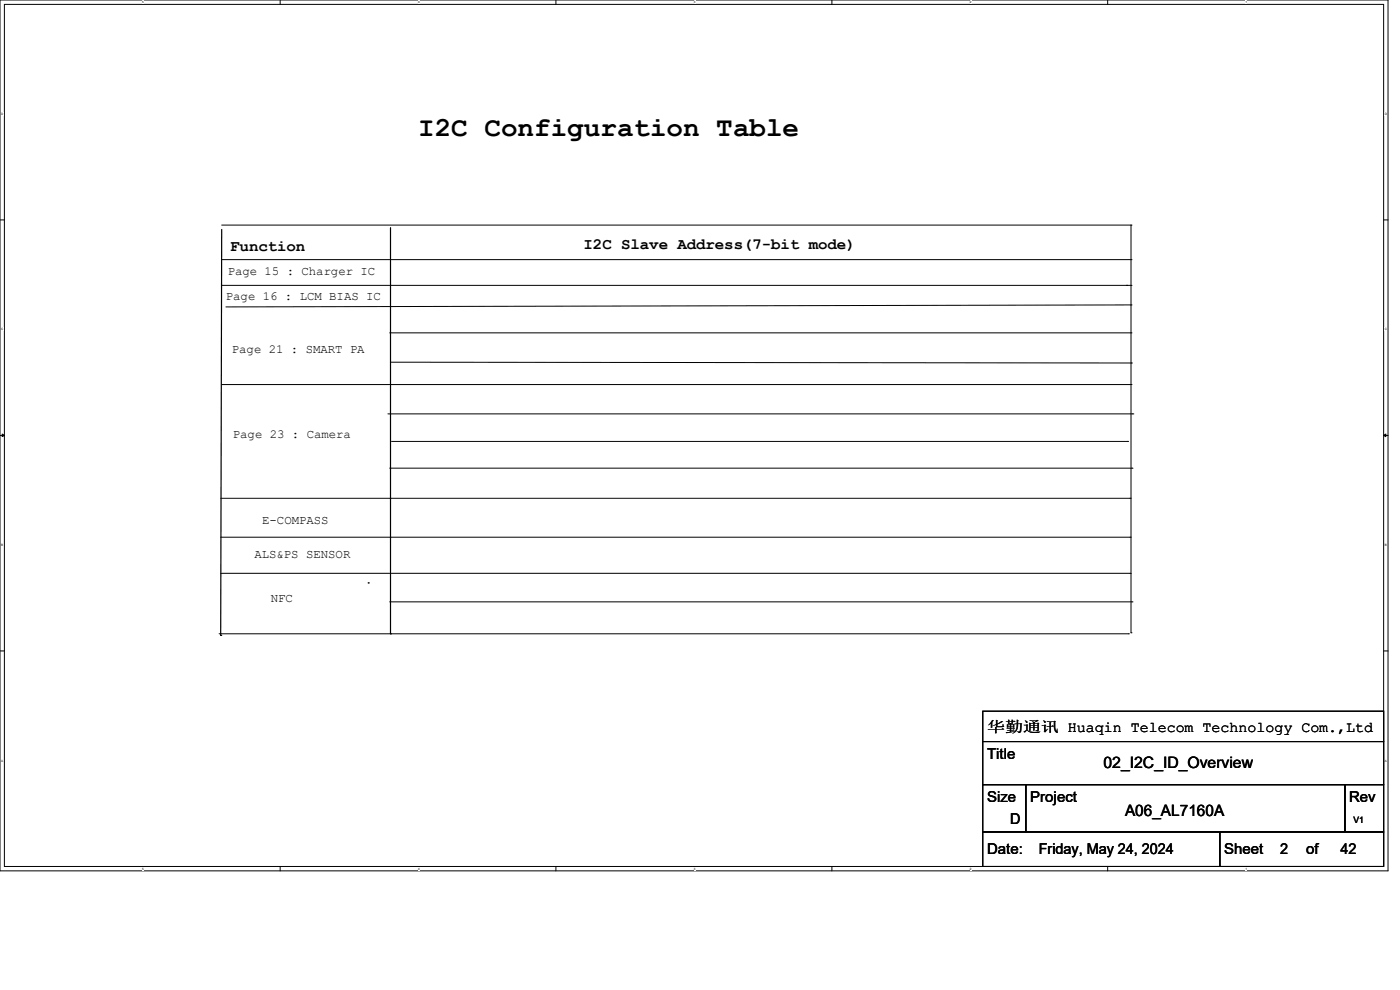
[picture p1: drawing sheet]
<svg xmlns="http://www.w3.org/2000/svg" width="297mm" height="210mm" viewBox="0 0 297 210" stroke-linecap="round" stroke-linejoin="round" font-family="sans-serif">
<defs><g id="words">
<text font-size="5.8" x="88.7" y="28.9">I2C Configuration Table</text>
<g font-size="3.3">
<text x="48.9" y="53.3">Function</text>
<text x="123.8" y="52.8">I2C Slave Address(7-bit mode)</text>
<text x="234.1" y="163">02_I2C_ID_Overview</text>
<text x="238.7" y="173.1">A06_AL7160A</text>
</g>
<g font-size="3.2">
<text x="209.4" y="155.2">华勤通讯 Huaqin Telecom Technology Com.,Ltd</text>
<text x="209.4" y="161">Title</text>
<text x="209.4" y="170.2">Size</text>
<text x="218.6" y="170.2">Project</text>
<text x="286.2" y="170.2">Rev</text>
<text x="214.3" y="174.8">D</text>
<text x="209.4" y="181.1">Date:</text>
<text x="220.4" y="181.1">Friday, May 24, 2024</text>
<text x="259.7" y="181.1">Sheet</text>
<text x="271.6" y="181.1">2</text>
<text x="277.1" y="181.1">of</text>
<text x="284.4" y="181.1">42</text>
</g>
<g font-size="2.6">
<text x="48.3" y="58.3">Page 15 : Charger IC</text>
<text x="47.9" y="63.6">Page 16 : LCM BIAS IC</text>
<text x="49.2" y="74.9">Page 21 : SMART PA</text>
<text x="49.4" y="92.8">Page 23 : Camera</text>
<text x="55.6" y="111.1">E-COMPASS</text>
<text x="54" y="118.4">ALS&amp;PS SENSOR</text>
<text x="57.4" y="127.8">NFC</text>
</g>
<text font-size="1.9" x="287.2" y="174.5">V1</text>
<g font-size=".6">
<text x="30.2" y=".7">5</text>
<text x="88.7" y=".7">4</text>
<text x="147.2" y=".7">3</text>
<text x="205.7" y=".7">2</text>
<text x="264.2" y=".7">1</text>
<text x=".3" y="24.4">D</text>
<text x="293.8" y="24.4">D</text>
<text x=".3" y="70.1">C</text>
<text x="293.8" y="70.1">C</text>
<text x=".3" y="115.8">B</text>
<text x="293.8" y="115.8">B</text>
<text x=".3" y="161.5">A</text>
<text x="293.8" y="161.5">A</text>
<text x="30.2" y="184.5">5</text>
<text x="88.7" y="184.5">4</text>
<text x="147.2" y="184.5">3</text>
<text x="205.7" y="184.5">2</text>
<text x="264.2" y="184.5">1</text>
</g>
</g></defs>
<path d="M0 0h294.5v184.7h-294.5zM.9 .9h292.6v182.9h-292.6z" fill="none" stroke="#000" stroke-width=".21"/>
<g fill="#fff">
<path d="M30.2 .1h.3v.7h-.3z"/>
<path d="M30.2 183.9h.3v.8h-.3z"/>
</g>
<path d="M59.4 0v.9M59.4 183.8v.9" fill="none" stroke="#000" stroke-width=".21"/>
<g fill="#fff">
<path d="M88.7 .1h.3v.7h-.3z"/>
<path d="M88.7 183.9h.3v.8h-.3z"/>
</g>
<path d="M117.9 0v.9M117.9 183.8v.9" fill="none" stroke="#000" stroke-width=".21"/>
<g fill="#fff">
<path d="M147.2 .1h.3v.7h-.3z"/>
<path d="M147.2 183.9h.3v.8h-.3z"/>
</g>
<path d="M176.5 0v.9M176.5 183.8v.9" fill="none" stroke="#000" stroke-width=".21"/>
<g fill="#fff">
<path d="M205.7 .1h.4v.7h-.4z"/>
<path d="M205.7 183.9h.4v.8h-.4z"/>
</g>
<path d="M235 0v.9M235 183.8v.9" fill="none" stroke="#000" stroke-width=".21"/>
<g fill="#fff">
<path d="M264.2 .1h.4v.7h-.4z"/>
<path d="M264.2 183.9h.4v.8h-.4z"/>
<path d="M.3 23.8h.4v.7h-.4z"/>
<path d="M293.8 23.8h.5v.7h-.5z"/>
<path d="M.3 69.5h.4v.7h-.4z"/>
<path d="M293.8 69.5h.5v.7h-.5z"/>
</g>
<path d="M0 46.7h.9M293.5 46.7h1" fill="none" stroke="#000" stroke-width=".21"/>
<g fill="#fff">
<path d="M.3 115.2h.4v.8h-.4z"/>
<path d="M293.8 115.2h.4v.8h-.4z"/>
</g>
<path d="M0 92.4h.9M293.5 92.4h1" fill="none" stroke="#000" stroke-width=".21"/>
<path d="M.5 92.1l.4 .3-.4 .2zM293.5 92.4l.5-.3v.5z" fill="#000" stroke="#000" stroke-width=".21"/>
<g fill="#fff">
<path d="M.3 161h.3v.7h-.3z"/>
<path d="M293.8 161h.4v.7h-.4z"/>
</g>
<g fill="none" stroke="#000" stroke-width=".21">
<path d="M47 47.8h192.9M47 55.1h192.9M239.9 47.8h.1M239.9 55.1h.1M239.9 47.8v86.4M47 60.5h192.9M82.7 70.6h157.2M82.8 76.8l157.2 .2M239.1 60.5h.1M239.9 70.6h.1M239.9 64.7h.1M239.9 60.5h.1"/>
<path d="M239.9 64.7l-192 .4M240 77h.1M47 81.6h192.9M82.3 87.8h158M82.7 99.3h157.5M83.1 93.6h156.1M239.2 93.6h.1M239.9 81.6h.1M240.2 99.3h.1M240.3 87.8h.1M46.8 114h193M46.8 105.7h193"/>
<path d="M239.8 114h.1M239.8 105.7h.1M0 138.1h.9M46.5 134.5h192.9M46.8 121.6h193M78.1 123.7h.1M82.7 127.7h157.5M239.4 134.5h.1M239.8 121.6h.1M239.9 134.2h.1M240.2 127.7h.1M293.5 138.1h1"/>
<path d="M208.5 157.3h85v9.2h-85zM208.5 150.9h85v6.4h-85zM208.5 176.5h50.3v7.3h-50.3zM208.5 166.5h9.1v10h-9.1zM217.6 166.5h67.7v10h-67.7zM258.8 176.5h34.7v7.3h-34.7zM285.3 166.5h8.2v10h-8.2z"/>
</g>
<path d="M47 48.7l-.2 86.1M82.8 48.3v86.2M46.8 134.8h.1M82.8 134.5h.1" fill="none" stroke="#000" stroke-width=".25"/>
<use href="#words"/>
</svg>
